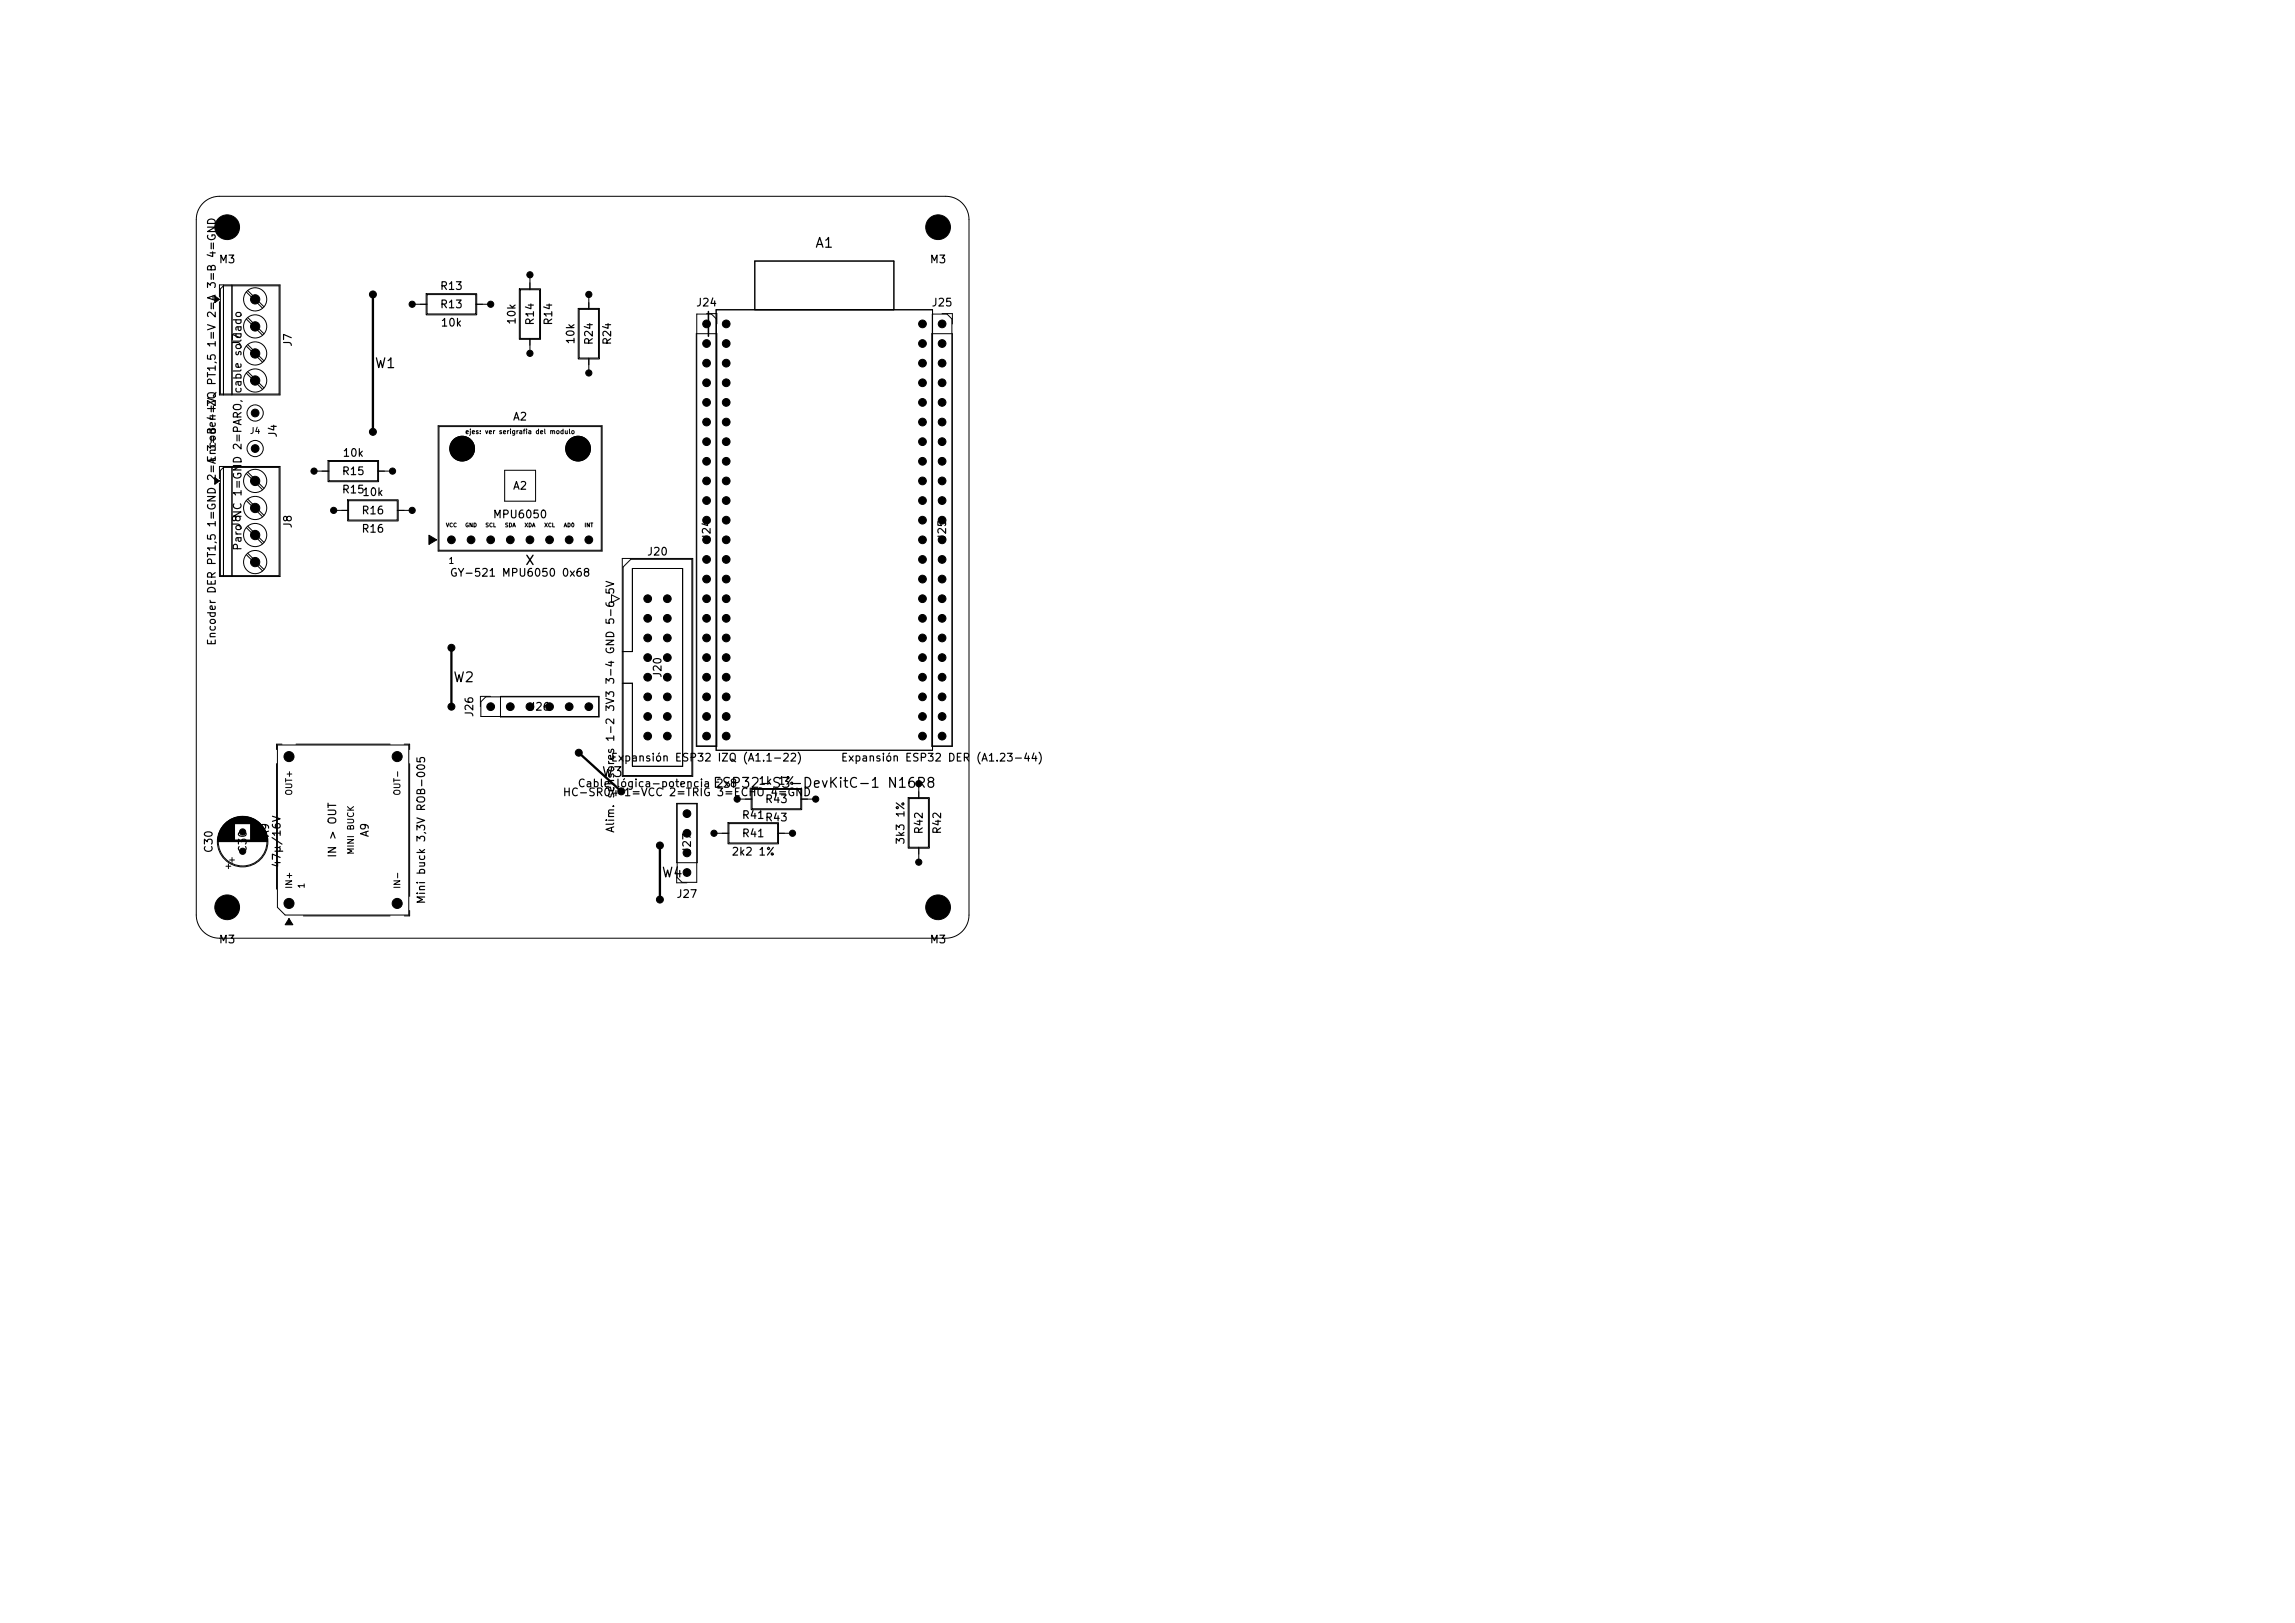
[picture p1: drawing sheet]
<svg xmlns="http://www.w3.org/2000/svg" width="297mm" height="210mm" viewBox="0 0 297 210" stroke-linecap="round" stroke-linejoin="round" font-family="sans-serif">
<defs><g id="words">
<g font-size="1.3">
<text x="105.4" y="32.4">A1</text>
<text x="48.4" y="48">W1</text>
<text x="58.6" y="88.6">W2</text>
<text x="77.8" y="100.9">W3</text>
<text x="92.2" y="102.3">ESP32-S3-DevKitC-1 N16R8</text>
<text x="85.5" y="113.9">W4</text>
</g>
<text font-size="1.2" x="67.9" y="73.4">X</text>
<g font-size="1">
<text x="28.3" y="34.3">M3</text>
<text x="120.3" y="34.3">M3</text>
<text x="56.9" y="37.8">R13</text>
<text x="56.9" y="40.1">R13</text>
<text x="90" y="39.9">J24</text>
<text x="120.5" y="39.9">J25</text>
<text x="31.4" y="44.9" transform="rotate(-90 31.4 44.9)">J7</text>
<text x="38" y="44.9" transform="rotate(-90 38 44.9)">J7</text>
<text x="57" y="42.5">10k</text>
<text x="67" y="42.1" transform="rotate(-90 67 42.1)">10k</text>
<text x="69.3" y="42.2" transform="rotate(-90 69.3 42.2)">R14</text>
<text x="71.7" y="42.2" transform="rotate(-90 71.7 42.2)">R14</text>
<text x="74.6" y="44.6" transform="rotate(-90 74.6 44.6)">10k</text>
<text x="77" y="44.7" transform="rotate(-90 77 44.7)">R24</text>
<text x="79.3" y="44.7" transform="rotate(-90 79.3 44.7)">R24</text>
<text x="31.5" y="51" transform="rotate(-90 31.5 51)">cable soldado</text>
<text x="28.2" y="59.9" transform="rotate(-90 28.2 59.9)">Encoder IZQ PT1,5 1=V 2=A 3=B 4=GND</text>
<text x="36.1" y="56.7" transform="rotate(-90 36.1 56.7)">J4</text>
<text x="44.3" y="59.3">10k</text>
<text x="66.3" y="54.7">A2</text>
<text x="44.2" y="64.1">R15</text>
<text x="44.2" y="61.7">R15</text>
<text x="46.8" y="64.4">10k</text>
<text x="66.3" y="63.6">A2</text>
<text x="31.4" y="68.4" transform="rotate(-90 31.4 68.4)">J8</text>
<text x="31.5" y="71.3" transform="rotate(-90 31.5 71.3)">Paro NC 1=GND 2=PARO,</text>
<text x="38" y="68.4" transform="rotate(-90 38 68.4)">J8</text>
<text x="46.7" y="69.2">R16</text>
<text x="46.7" y="66.8">R16</text>
<text x="63.7" y="67.3">MPU6050</text>
<text x="92.2" y="70" transform="rotate(-90 92.2 70)">J24</text>
<text x="122.7" y="70" transform="rotate(-90 122.7 70)">J25</text>
<text x="58.1" y="74.9">GY-521 MPU6050 0x68</text>
<text x="83.7" y="72.1">J20</text>
<text x="28.2" y="83.6" transform="rotate(-90 28.2 83.6)">Encoder DER PT1,5 1=GND 2=A 3=B 4=V</text>
<text x="85.8" y="87.8" transform="rotate(-90 85.8 87.8)">J20</text>
<text x="61.5" y="92.9" transform="rotate(-90 61.5 92.9)">J26</text>
<text x="68.4" y="92.2">J26</text>
<text x="79" y="98.8">Expansión ESP32 IZQ (A1.1-22)</text>
<text x="98.1" y="101.8">1k 1%</text>
<text x="108.7" y="98.8">Expansión ESP32 DER</text>
<text x="126.2" y="98.8">(A1.23-44)</text>
<text x="72.8" y="103.3">HC-SR04 1=VCC 2=TRIG 3=ECHO 4=GND</text>
<text x="74.7" y="102.1">Cable lógica-potencia 2x8</text>
<text x="79.7" y="107.8" transform="rotate(-90 79.7 107.8)">Alim. sensores 1-2 3V3 3-4 GND 5-6 5V</text>
<text x="95.9" y="106.2">R41</text>
<text x="98.9" y="106.5">R43</text>
<text x="98.9" y="104.2">R43</text>
<text x="27.8" y="110.5" transform="rotate(-90 27.8 110.5)">C30</text>
<text x="32.2" y="110.5" transform="rotate(-90 32.2 110.5)">C30</text>
<text x="35.1" y="108.4" transform="rotate(-90 35.1 108.4)">A9</text>
<text x="36.6" y="112.4" transform="rotate(-90 36.6 112.4)">47µ/16V</text>
<text x="43.8" y="111.1" transform="rotate(-90 43.8 111.1)">IN &gt; OUT</text>
<text x="48" y="108.4" transform="rotate(-90 48 108.4)">A9</text>
<text x="89.7" y="110.5" transform="rotate(-90 89.7 110.5)">J27</text>
<text x="94.6" y="110.9">2k2 1%</text>
<text x="95.9" y="108.6">R41</text>
<text x="117.3" y="109.4" transform="rotate(-90 117.3 109.4)">3k3 1%</text>
<text x="119.7" y="108" transform="rotate(-90 119.7 108)">R42</text>
<text x="122" y="108" transform="rotate(-90 122 108)">R42</text>
<text x="55.3" y="117.1" transform="rotate(-90 55.3 117.1)">Mini buck 3,3V ROB-005</text>
<text x="87.5" y="116.4">J27</text>
<text x="28.3" y="122.3">M3</text>
<text x="120.3" y="122.3">M3</text>
</g>
<g font-size=".8">
<text x="32.3" y="56.3">J4</text>
<text x="58" y="73.2">1</text>
<text x="38" y="103" transform="rotate(-90 38 103)">OUT+</text>
<text x="52" y="103" transform="rotate(-90 52 103)">OUT-</text>
<text x="46" y="110.7" transform="rotate(-90 46 110.7)">MINI BUCK</text>
<text x="38" y="115.1" transform="rotate(-90 38 115.1)">IN+</text>
<text x="39.6" y="115.1" transform="rotate(-90 39.6 115.1)">1</text>
<text x="52" y="115.1" transform="rotate(-90 52 115.1)">IN-</text>
</g>
<text font-size=".6" x="60.1" y="56.3">ejes: ver serigrafia del modulo</text>
<g font-size=".5">
<text x="57.7" y="68.3">VCC</text>
<text x="60.1" y="68.3">GND</text>
<text x="62.8" y="68.3">SCL</text>
<text x="65.3" y="68.3">SDA</text>
<text x="67.8" y="68.3">XDA</text>
<text x="70.4" y="68.3">XCL</text>
<text x="72.9" y="68.3">AD0</text>
<text x="75.6" y="68.3">INT</text>
</g>
</g></defs>
<g fill="none" stroke="#000" stroke-width=".13">
<path d="M26.3 26.3a3 3 0 0 1 2.1-.9h94a3 3 0 0 1 3 3v90a3 3 0 0 1-3 3h-94a3 3 0 0 1-3-3v-90a3 3 0 0 1 .9-2.1zM27.8 38.3l.6 .4-.6 .5zM28.4 38.4v-1.5h7.8v14.2h-7.8v-12.1M28.9 36.9v14.2M28.9 37h7.2v14h-7.6v-13.6zM30 36.9v14.2M31.9 37.8l2.1 2.1M32.1 37.6l2.1 2.1M53.3 39.4h2M55.2 38h6.5v2.7h-6.5zM55.3 38.1h6.3v2.5h-6.3zM61.6 39.4h1.9"/>
<path d="M67.2 37.4h2.8v6.5h-2.8zM67.3 37.5h2.5v6.3h-2.5zM68.6 35.6v1.9M74.8 39.9h2.8v6.6h-2.8zM76.2 38.1v1.9M31.9 41.3l2.1 2.1M31.9 44.8l2.1 2.1M31.9 48.3l2.1 2.1M32.1 41.1l2.1 2.1M32.1 44.6l2.1 2.1M32.1 48.1l2.1 2.1M42.5 59.6h6.5v2.7h-6.5z"/>
<path d="M42.6 59.7h6.3v2.5h-6.3zM56.7 55.1h21.2v16.2h-21.2zM56.8 55.2h21v16h-21zM68.6 43.8v1.9M75 40h2.4v6.3h-2.4zM76.2 46.3v2M90.1 43.2h2.7v53.4h-2.7zM90.2 40.6h1.9l.6 .7v55.2h-2.5zM91.4 40.6h1.4v1.3M92.7 40.1h28v57h-28zM97.7 40.1v-6.3h18v6.3M120.6 43.2h2.6v53.4h-2.6z"/>
<path d="M120.6 40.6h2l.6 .7v55.2h-2.6zM121.9 40.6h1.3v1.3M27.8 61.8l.6 .4-.6 .5zM28.4 61.9v-1.5h7.8v14.2h-7.8v-12.1M28.9 60.4v14.2M28.9 60.5h7.2v14h-7.6v-13.6zM30 60.4v14.2M31.9 61.3l2.1 2.1M31.9 64.8l2.1 2.1M31.9 68.3l2.1 2.1M31.9 71.8l2.1 2.1M32.1 61.1l2.1 2.1"/>
<path d="M32.1 64.6l2.1 2.1M32.1 68.1l2.1 2.1M32.1 71.6l2.1 2.1M40.6 61h2M43.2 66h1.9M45 64.7h6.5v2.7h-6.5zM45.1 64.8h6.3v2.5h-6.3zM48.9 61h1.9M51.4 66h1.9M55.5 69.3l1 .6-1 .5zM65.3 60.9h4v4h-4zM79.1 77l1 .5-1 .5z"/>
<path d="M80.5 72.3h9.2v28.2h-9.2zM81.6 72.4h7.9v28h-8.9v-27zM35.8 98.8v16.3M35.9 96.4h17v22h-16l-1-1zM36.5 96.3h-.7v.7M38.3 96.3h12.2M52.3 96.3h.7v.7M53 98.8v17.2M62.2 90.8l.7-.6h14.6v2.5h-15.3zM63.5 90.1h-1.3v1.3M64.8 90.1h12.7v2.7h-12.7zM80.5 84.3h1.3v-10.7h6.5v25.6h-6.5v-10.8h-1.3"/>
<path d="M28.2 108.9h6.4M28.2 108.8h6.4M28.2 108.7h6.4M28.2 108.7h2.2M28.2 108.6h2.2M28.2 108.5h2.2M28.2 108.4h2.2M28.2 108.3h2.2M28.2 108.2h2.2M28.3 108.1h2.1M28.3 108h2.1M28.3 107.9h2.1"/>
<path d="M28.4 107.8h2M28.4 107.7h2M28.4 107.6h2M28.5 107.5h1.9M28.5 107.4h1.9M28.6 107.3h1.8M28.6 107.2h1.8M28.7 107.2h1.7M28.7 107.1h1.7M28.8 107h1.6M28.8 106.9h1.6M28.9 106.9h1.5"/>
<path d="M28.9 106.8h1.5M29 106.7h1.4M29.1 106.7h1.3M29.1 106.6h1.3M29.1 106.6h4.6M29.2 106.5h4.4M29.2 112.1h.7M29.3 106.5h4.2M29.3 106.4h4.2M29.4 106.4h4M29.4 106.3h4M29.5 106.3h3.8"/>
<path d="M29.6 111.8v.6M29.6 106.2h3.6M29.7 106.1h3.4M29.7 111.3h.6M29.8 106.1h3.2M29.9 106h3M30 106h2.8M30 111v.6M30.1 105.9h2.7M30.1 105.9h2.6M30.2 105.9h2.4M30.3 105.8h2.2"/>
<path d="M30.5 105.8h1.8M30.6 105.7h1.6M30.8 105.7h1.2M31 105.7h.8M32.4 108.7h2.2M32.4 108.6h2.2M32.4 108.5h2.2M32.4 108.4h2.2M32.4 108.3h2.2M32.4 108.2h2.2M32.4 108.2h2.1M32.4 108.1h2.1"/>
<path d="M32.4 108h2.1M32.4 107.9h2.1M32.4 107.8h2M32.4 107.7h2M32.4 107.6h2M32.4 107.5h1.9M32.4 107.4h1.9M32.4 107.3h1.8M32.4 107.2h1.8M32.4 107.2h1.7M32.4 107.1h1.7M32.4 107h1.6"/>
<path d="M32.4 106.9h1.6M32.4 106.9h1.5M32.4 106.8h1.5M32.4 106.8h1.4M32.4 106.7h1.4M32.4 106.7h1.3M32.4 106.6h1.3M37.4 118.9l.5 .8h-1zM39.2 118.5h11.3M53 117.8v.7h-.7M87.6 104h2.6v7.6h-2.6zM87.6 112.9v1.3h1.3"/>
<path d="M87.6 104h2.6v10.2h-1.9l-.7-.7zM92.4 107.8h1.9M94.2 106.4h6.6v2.8h-6.6zM94.3 106.6h6.3v2.5h-6.3zM95.4 103.4h1.9M97.2 102h6.6v2.8h-6.6zM97.3 102.1h6.3v2.6h-6.3zM100.6 107.8h2M103.6 103.4h2M117.5 103.2h2.8v6.6h-2.8zM117.7 103.3h2.4v6.3h-2.4zM118.9 101.4v1.9"/>
<path d="M118.9 109.6v2"/>
<circle cx="33" cy="38.7" r="1.5"/>
<circle cx="33" cy="49.2" r="1.5"/>
<circle cx="33" cy="42.2" r="1.5"/>
<circle cx="33" cy="45.7" r="1.5"/>
<circle cx="33" cy="53.4" r="1.05"/>
<circle cx="33" cy="58" r="1.05"/>
<circle cx="59.8" cy="58.1" r="1.6"/>
<circle cx="74.8" cy="58.1" r="1.6"/>
<circle cx="33" cy="72.7" r="1.5"/>
<circle cx="33" cy="65.7" r="1.5"/>
<circle cx="33" cy="69.2" r="1.5"/>
<circle cx="33" cy="62.2" r="1.5"/>
<circle cx="31.4" cy="108.9" r="3.1"/>
<circle cx="31.4" cy="108.9" r="3.3"/>
</g>
<path d="M27.8 38.3l.6 .4-.6 .5zM27.8 61.8l.6 .4-.6 .5zM55.5 69.3l1 .6-1 .5zM37.4 118.9l.5 .8h-1z" fill="#000"/>
<path d="M91.7 40.3v3.2" fill="none" stroke="#000" stroke-width=".2"/>
<path d="M48.3 38.1v17.8M58.4 83.8v7.6M74.9 97.4l5.5 5M85.4 109.4v7" fill="none" stroke="#000" stroke-width=".3"/>
<g fill="#000" stroke="#000" stroke-width=".13">
<circle cx="29.4" cy="29.4" r="1.6"/>
<circle cx="33" cy="38.7" r=".6"/>
<circle cx="48.3" cy="38.1" r=".45"/>
<circle cx="53.3" cy="39.4" r=".4"/>
<circle cx="63.5" cy="39.4" r=".4"/>
<circle cx="68.6" cy="35.6" r=".4"/>
<circle cx="76.2" cy="38.1" r=".4"/>
<circle cx="121.4" cy="29.4" r="1.6"/>
<circle cx="33" cy="53.4" r=".5"/>
<circle cx="33" cy="58" r=".5"/>
<circle cx="33" cy="45.7" r=".6"/>
<circle cx="33" cy="42.2" r=".6"/>
<circle cx="33" cy="49.2" r=".6"/>
<circle cx="48.3" cy="55.9" r=".45"/>
<circle cx="59.8" cy="58.1" r="1.6"/>
<circle cx="68.6" cy="45.7" r=".4"/>
<circle cx="74.8" cy="58.1" r="1.6"/>
<circle cx="76.2" cy="48.3" r=".4"/>
<circle cx="91.4" cy="54.6" r=".5"/>
<circle cx="91.4" cy="49.5" r=".5"/>
<circle cx="91.4" cy="44.5" r=".5"/>
<circle cx="91.4" cy="52.1" r=".5"/>
<circle cx="91.4" cy="57.2" r=".5"/>
<circle cx="91.4" cy="59.7" r=".5"/>
<circle cx="91.4" cy="41.9" r=".5"/>
<circle cx="91.4" cy="47" r=".5"/>
<circle cx="94" cy="54.6" r=".5"/>
<circle cx="94" cy="59.7" r=".5"/>
<circle cx="94" cy="44.5" r=".5"/>
<circle cx="94" cy="47" r=".5"/>
<circle cx="94" cy="41.9" r=".5"/>
<circle cx="94" cy="49.5" r=".5"/>
<circle cx="94" cy="52.1" r=".5"/>
<circle cx="94" cy="57.2" r=".5"/>
<circle cx="119.4" cy="41.9" r=".5"/>
<circle cx="119.4" cy="57.2" r=".5"/>
<circle cx="119.4" cy="49.5" r=".5"/>
<circle cx="119.4" cy="47" r=".5"/>
<circle cx="119.4" cy="59.7" r=".5"/>
<circle cx="119.4" cy="54.6" r=".5"/>
<circle cx="119.4" cy="44.5" r=".5"/>
<circle cx="119.4" cy="52.1" r=".5"/>
<circle cx="121.9" cy="41.9" r=".5"/>
<circle cx="121.9" cy="44.5" r=".5"/>
<circle cx="121.9" cy="57.2" r=".5"/>
<circle cx="121.9" cy="59.7" r=".5"/>
<circle cx="121.9" cy="49.5" r=".5"/>
<circle cx="121.9" cy="52.1" r=".5"/>
<circle cx="121.9" cy="54.6" r=".5"/>
<circle cx="121.9" cy="47" r=".5"/>
<circle cx="33" cy="62.2" r=".6"/>
<circle cx="33" cy="69.2" r=".6"/>
<circle cx="33" cy="72.7" r=".6"/>
<circle cx="33" cy="65.7" r=".6"/>
<circle cx="40.6" cy="61" r=".4"/>
<circle cx="43.2" cy="66" r=".4"/>
<circle cx="50.8" cy="61" r=".4"/>
<circle cx="53.3" cy="66" r=".4"/>
<circle cx="58.4" cy="69.9" r=".5"/>
<circle cx="61" cy="69.9" r=".5"/>
<circle cx="63.5" cy="69.9" r=".5"/>
<circle cx="66" cy="69.9" r=".5"/>
<circle cx="68.6" cy="69.9" r=".5"/>
<circle cx="71.1" cy="69.9" r=".5"/>
<circle cx="73.7" cy="69.9" r=".5"/>
<circle cx="76.2" cy="69.9" r=".5"/>
<circle cx="83.8" cy="77.5" r=".5"/>
<circle cx="86.4" cy="77.5" r=".5"/>
<circle cx="91.4" cy="77.5" r=".5"/>
<circle cx="91.4" cy="62.2" r=".5"/>
<circle cx="91.4" cy="64.8" r=".5"/>
<circle cx="91.4" cy="67.3" r=".5"/>
<circle cx="91.4" cy="72.4" r=".5"/>
<circle cx="91.4" cy="74.9" r=".5"/>
<circle cx="91.4" cy="69.9" r=".5"/>
<circle cx="94" cy="62.2" r=".5"/>
<circle cx="94" cy="74.9" r=".5"/>
<circle cx="94" cy="72.4" r=".5"/>
<circle cx="94" cy="69.9" r=".5"/>
<circle cx="94" cy="77.5" r=".5"/>
<circle cx="94" cy="64.8" r=".5"/>
<circle cx="94" cy="67.3" r=".5"/>
<circle cx="119.4" cy="72.4" r=".5"/>
<circle cx="119.4" cy="67.3" r=".5"/>
<circle cx="119.4" cy="77.5" r=".5"/>
<circle cx="119.4" cy="62.2" r=".5"/>
<circle cx="119.4" cy="69.9" r=".5"/>
<circle cx="119.4" cy="64.8" r=".5"/>
<circle cx="119.4" cy="74.9" r=".5"/>
<circle cx="121.9" cy="62.2" r=".5"/>
<circle cx="121.9" cy="69.9" r=".5"/>
<circle cx="121.9" cy="72.4" r=".5"/>
<circle cx="121.9" cy="64.8" r=".5"/>
<circle cx="121.9" cy="67.3" r=".5"/>
<circle cx="121.9" cy="74.9" r=".5"/>
<circle cx="121.9" cy="77.5" r=".5"/>
<circle cx="37.4" cy="97.9" r=".65"/>
<circle cx="51.4" cy="97.9" r=".65"/>
<circle cx="58.4" cy="91.4" r=".45"/>
<circle cx="58.4" cy="83.8" r=".45"/>
<circle cx="63.5" cy="91.4" r=".5"/>
<circle cx="66" cy="91.4" r=".5"/>
<circle cx="68.6" cy="91.4" r=".5"/>
<circle cx="71.1" cy="91.4" r=".5"/>
<circle cx="73.7" cy="91.4" r=".5"/>
<circle cx="74.9" cy="97.4" r=".45"/>
<circle cx="76.2" cy="91.4" r=".5"/>
<circle cx="83.8" cy="85.1" r=".5"/>
<circle cx="83.8" cy="90.2" r=".5"/>
<circle cx="83.8" cy="95.3" r=".5"/>
<circle cx="83.8" cy="80" r=".5"/>
<circle cx="83.8" cy="82.6" r=".5"/>
<circle cx="83.8" cy="87.6" r=".5"/>
<circle cx="83.8" cy="92.7" r=".5"/>
<circle cx="86.4" cy="92.7" r=".5"/>
<circle cx="86.4" cy="87.6" r=".5"/>
<circle cx="86.4" cy="82.6" r=".5"/>
<circle cx="86.4" cy="90.2" r=".5"/>
<circle cx="86.4" cy="80" r=".5"/>
<circle cx="86.4" cy="85.1" r=".5"/>
<circle cx="86.4" cy="95.3" r=".5"/>
<circle cx="91.4" cy="92.7" r=".5"/>
<circle cx="91.4" cy="82.6" r=".5"/>
<circle cx="91.4" cy="90.2" r=".5"/>
<circle cx="91.4" cy="95.3" r=".5"/>
<circle cx="91.4" cy="85.1" r=".5"/>
<circle cx="91.4" cy="80" r=".5"/>
<circle cx="91.4" cy="87.6" r=".5"/>
<circle cx="94" cy="82.6" r=".5"/>
<circle cx="94" cy="90.2" r=".5"/>
<circle cx="94" cy="80" r=".5"/>
<circle cx="94" cy="85.1" r=".5"/>
<circle cx="94" cy="92.7" r=".5"/>
<circle cx="94" cy="87.6" r=".5"/>
<circle cx="94" cy="95.3" r=".5"/>
<circle cx="119.4" cy="90.2" r=".5"/>
<circle cx="119.4" cy="92.7" r=".5"/>
<circle cx="119.4" cy="87.6" r=".5"/>
<circle cx="119.4" cy="85.1" r=".5"/>
<circle cx="119.4" cy="80" r=".5"/>
<circle cx="119.4" cy="95.3" r=".5"/>
<circle cx="119.4" cy="82.6" r=".5"/>
<circle cx="121.9" cy="80" r=".5"/>
<circle cx="121.9" cy="85.1" r=".5"/>
<circle cx="121.9" cy="87.6" r=".5"/>
<circle cx="121.9" cy="82.6" r=".5"/>
<circle cx="121.9" cy="95.3" r=".5"/>
<circle cx="121.9" cy="90.2" r=".5"/>
<circle cx="121.9" cy="92.7" r=".5"/>
<circle cx="29.4" cy="117.4" r="1.6"/>
<circle cx="31.4" cy="110.1" r=".4"/>
<circle cx="31.4" cy="107.7" r=".4"/>
<circle cx="37.4" cy="116.9" r=".65"/>
<circle cx="51.4" cy="116.9" r=".65"/>
<circle cx="80.4" cy="102.4" r=".45"/>
<circle cx="85.4" cy="116.4" r=".45"/>
<circle cx="85.4" cy="109.4" r=".45"/>
<circle cx="88.9" cy="110.4" r=".5"/>
<circle cx="88.9" cy="107.8" r=".5"/>
<circle cx="88.9" cy="105.3" r=".5"/>
<circle cx="88.9" cy="112.9" r=".5"/>
<circle cx="92.4" cy="107.8" r=".4"/>
<circle cx="95.4" cy="103.4" r=".4"/>
<circle cx="102.6" cy="107.8" r=".4"/>
<circle cx="105.6" cy="103.4" r=".4"/>
<circle cx="118.9" cy="101.4" r=".4"/>
<circle cx="118.9" cy="111.6" r=".4"/>
<circle cx="121.4" cy="117.4" r="1.6"/>
</g>
<use href="#words"/>
</svg>
